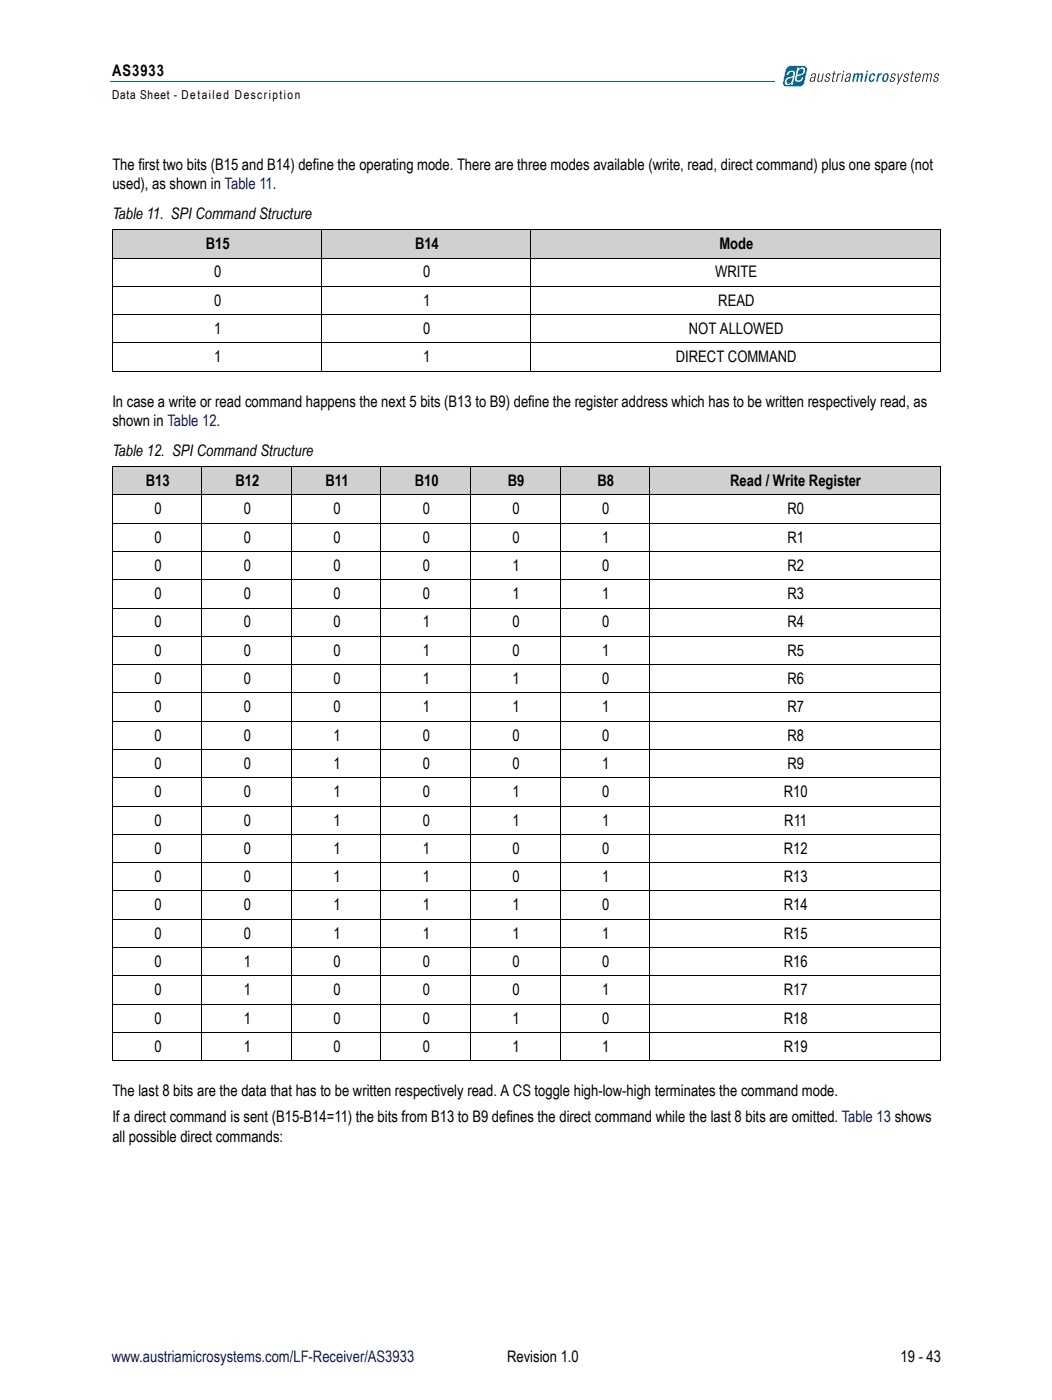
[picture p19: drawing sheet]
<svg xmlns="http://www.w3.org/2000/svg" width="210mm" height="279mm" viewBox="0 0 210 279" stroke-linecap="round" stroke-linejoin="round" font-family="sans-serif">
<defs><g id="words">
<g font-size="3.2">
<text x="22.4" y="15.2">AS3933</text>
<text x="22.4" y="33.9">The first two bits (B15 and B14) define the operating mode. There are three modes available (write, read, direct command) plus one spare (not</text>
<text x="22.4" y="37.7">used), as shown in Table 11.</text>
<text x="22.4" y="43.7">Table 11. SPI Command Structure</text>
<text x="41.1" y="49.7">B15</text>
<text x="82.8" y="49.7">B14</text>
<text x="143.5" y="49.7">Mode</text>
<text x="42.7" y="55.4">0</text>
<text x="84.5" y="55.4">0</text>
<text x="142.7" y="55.4">WRITE</text>
<text x="42.7" y="61">0</text>
<text x="84.5" y="61">1</text>
<text x="143.3" y="61">READ</text>
<text x="42.7" y="66.7">1</text>
<text x="84.5" y="66.7">0</text>
<text x="137.5" y="66.7">NOT ALLOWED</text>
<text x="42.7" y="72.3">1</text>
<text x="84.5" y="72.3">1</text>
<text x="134.9" y="72.3">DIRECT COMMAND</text>
<text x="22.4" y="81.1">In case a write or read command happens the next 5 bits (B13 to B9) define the register address which has to be written respectively read, as</text>
<text x="22.4" y="85">shown in Table 12.</text>
<text x="22.4" y="91">Table 12. SPI Command Structure</text>
<text x="29.1" y="97">B13</text>
<text x="47" y="97">B12</text>
<text x="64.9" y="97">B11</text>
<text x="82.7" y="97">B10</text>
<text x="101.3" y="97">B9</text>
<text x="119.2" y="97">B8</text>
<text x="145.7" y="97">Read / Write Register</text>
<text x="30.8" y="102.6">0</text>
<text x="48.7" y="102.6">0</text>
<text x="66.5" y="102.6">0</text>
<text x="84.4" y="102.6">0</text>
<text x="102.3" y="102.6">0</text>
<text x="120.1" y="102.6">0</text>
<text x="157.1" y="102.6">R0</text>
<text x="30.8" y="108.3">0</text>
<text x="30.8" y="113.9">0</text>
<text x="48.7" y="108.3">0</text>
<text x="48.7" y="113.9">0</text>
<text x="66.5" y="108.3">0</text>
<text x="66.5" y="113.9">0</text>
<text x="84.4" y="108.3">0</text>
<text x="84.4" y="113.9">0</text>
<text x="102.3" y="108.3">0</text>
<text x="102.3" y="113.9">1</text>
<text x="120.1" y="108.3">1</text>
<text x="120.1" y="113.9">0</text>
<text x="157.1" y="108.3">R1</text>
<text x="157.1" y="113.9">R2</text>
<text x="30.8" y="119.6">0</text>
<text x="48.7" y="119.6">0</text>
<text x="66.5" y="119.6">0</text>
<text x="84.4" y="119.6">0</text>
<text x="102.3" y="119.6">1</text>
<text x="120.1" y="119.6">1</text>
<text x="157.1" y="119.6">R3</text>
<text x="30.8" y="125.2">0</text>
<text x="48.7" y="125.2">0</text>
<text x="66.5" y="125.2">0</text>
<text x="84.4" y="125.2">1</text>
<text x="102.3" y="125.2">0</text>
<text x="120.1" y="125.2">0</text>
<text x="157.1" y="125.2">R4</text>
<text x="30.8" y="130.9">0</text>
<text x="48.7" y="130.9">0</text>
<text x="66.5" y="130.9">0</text>
<text x="84.4" y="130.9">1</text>
<text x="102.3" y="130.9">0</text>
<text x="120.1" y="130.9">1</text>
<text x="157.1" y="130.9">R5</text>
<text x="30.8" y="136.5">0</text>
<text x="48.7" y="136.5">0</text>
<text x="66.5" y="136.5">0</text>
<text x="84.4" y="136.5">1</text>
<text x="102.3" y="136.5">1</text>
<text x="120.1" y="136.5">0</text>
<text x="157.1" y="136.5">R6</text>
<text x="30.8" y="142.2">0</text>
<text x="48.7" y="142.2">0</text>
<text x="66.5" y="142.2">0</text>
<text x="84.4" y="142.2">1</text>
<text x="102.3" y="142.2">1</text>
<text x="120.1" y="142.2">1</text>
<text x="157.1" y="142.2">R7</text>
<text x="30.8" y="147.8">0</text>
<text x="48.7" y="147.8">0</text>
<text x="66.5" y="147.8">1</text>
<text x="84.4" y="147.8">0</text>
<text x="102.3" y="147.8">0</text>
<text x="120.1" y="147.8">0</text>
<text x="157.1" y="147.8">R8</text>
<text x="30.8" y="153.5">0</text>
<text x="48.7" y="153.5">0</text>
<text x="66.5" y="153.5">1</text>
<text x="84.4" y="153.5">0</text>
<text x="102.3" y="153.5">0</text>
<text x="120.1" y="153.5">1</text>
<text x="157.1" y="153.5">R9</text>
<text x="30.8" y="159.1">0</text>
<text x="48.7" y="159.1">0</text>
<text x="66.5" y="159.1">1</text>
<text x="84.4" y="159.1">0</text>
<text x="102.3" y="159.1">1</text>
<text x="120.1" y="159.1">0</text>
<text x="156.4" y="159.1">R10</text>
<text x="30.8" y="164.7">0</text>
<text x="48.7" y="164.7">0</text>
<text x="66.5" y="164.7">1</text>
<text x="84.4" y="164.7">0</text>
<text x="102.3" y="164.7">1</text>
<text x="120.1" y="164.7">1</text>
<text x="156.5" y="164.7">R11</text>
<text x="30.8" y="170.4">0</text>
<text x="48.7" y="170.4">0</text>
<text x="66.5" y="170.4">1</text>
<text x="84.4" y="170.4">1</text>
<text x="102.3" y="170.4">0</text>
<text x="120.1" y="170.4">0</text>
<text x="156.4" y="170.4">R12</text>
<text x="30.8" y="176">0</text>
<text x="48.7" y="176">0</text>
<text x="66.5" y="176">1</text>
<text x="84.4" y="176">1</text>
<text x="102.3" y="176">0</text>
<text x="120.1" y="176">1</text>
<text x="156.4" y="176">R13</text>
<text x="30.8" y="181.7">0</text>
<text x="48.7" y="181.7">0</text>
<text x="66.5" y="181.7">1</text>
<text x="84.4" y="181.7">1</text>
<text x="102.3" y="181.7">1</text>
<text x="120.1" y="181.7">0</text>
<text x="156.4" y="181.7">R14</text>
<text x="30.8" y="187.3">0</text>
<text x="48.7" y="187.3">0</text>
<text x="66.5" y="187.3">1</text>
<text x="84.4" y="187.3">1</text>
<text x="102.3" y="187.3">1</text>
<text x="120.1" y="187.3">1</text>
<text x="156.4" y="187.3">R15</text>
<text x="30.8" y="193">0</text>
<text x="48.7" y="193">1</text>
<text x="66.5" y="193">0</text>
<text x="84.4" y="193">0</text>
<text x="102.3" y="193">0</text>
<text x="120.1" y="193">0</text>
<text x="156.4" y="193">R16</text>
<text x="30.8" y="198.6">0</text>
<text x="48.7" y="198.6">1</text>
<text x="66.5" y="198.6">0</text>
<text x="84.4" y="198.6">0</text>
<text x="102.3" y="198.6">0</text>
<text x="120.1" y="198.6">1</text>
<text x="156.4" y="198.6">R17</text>
<text x="30.8" y="204.3">0</text>
<text x="30.8" y="209.9">0</text>
<text x="48.7" y="204.3">1</text>
<text x="48.7" y="209.9">1</text>
<text x="66.5" y="204.3">0</text>
<text x="66.5" y="209.9">0</text>
<text x="84.4" y="204.3">0</text>
<text x="84.4" y="209.9">0</text>
<text x="102.3" y="204.3">1</text>
<text x="102.3" y="209.9">1</text>
<text x="120.1" y="204.3">0</text>
<text x="120.1" y="209.9">1</text>
<text x="156.4" y="204.3">R18</text>
<text x="156.4" y="209.9">R19</text>
<text x="22.4" y="218.7">The last 8 bits are the data that has to be written respectively read. A CS toggle high-low-high terminates the command mode.</text>
<text x="22.4" y="224">If a direct command is sent (B15-B14=11) the bits from B13 to B9 defines the direct command while the last 8 bits are omitted. Table 13 shows</text>
<text x="22.4" y="227.9">all possible direct commands:</text>
<text x="101.2" y="271.9">Revision 1.0</text>
<text x="179.7" y="271.9">19 - 43</text>
</g>
<text font-size="3.2" fill="#000096" x="22.3" y="271.9">www.austriamicrosystems.com/LF-Receiver/AS3933</text>
<text font-size="2.5" x="22.4" y="19.8">Data Sheet - Detailed Description</text>
</g></defs>
<path d="M22.1 16.2h132.5" fill="none" stroke="#006d8e" stroke-width=".2"/>
<path d="M157.1 13.4l.7-.3h2.5l.5 .1 .3 .6-.6 2.6a1.14 1.14 0 0 1-1 .9h-2.6l-.6-.2-.1-.7 .5-2.4z" fill="#006d8e"/>
<g fill="#fff">
<path d="M157.1 13.4l.7-.2h2.5a.66 .66 0 0 1 .7 .8l-.5 2.4a1.08 1.08 0 0 1-1 .9h-2.6a.66 .66 0 0 1-.7-.9l.6-2.4zM157.1 13.3l-.4 .7-.6 2.4 .2 .7 .6 .3h2.6a1.19 1.19 0 0 0 1.1-.9l.5-2.7-.3-.6-.5-.1h-2.5z"/>
<path d="M157.3 14.3a.85 .85 0 0 1 1.3 .2l-.4 2.4h-.3l.1-.4a.71 .71 0 0 1-1.1 .4 .71 .71 0 0 1-.1-1.2l1.1-.4a.46 .46 0 0 0 .4-.6 .46 .46 0 0 0-.6-.3l-.4 .6h-.4zM157.1 15.9l-.2 .6 .1 .2a.75 .75 0 0 0 1.1-.8l.1-.5z"/>
<path d="M159.1 13.5h.3l-.1 .4a.71 .71 0 0 1 1.1-.3 .71 .71 0 0 1 0 1.1l-1.1 .5a.46 .46 0 0 0-.3 .5 .46 .46 0 0 0 .6 .3l.4-.6h.3a.92 .92 0 0 1-.7 .9 .92 .92 0 0 1-1-.4zM159.5 13.9l-.4 1.2 .3-.2a.75 .75 0 0 0 .8-.3 .75 .75 0 0 0 0-.8l-.2-.1z"/>
</g>
<g fill="#1a171b">
<path d="M163.3 14.7h.2l-.2 1.5a.45 .45 0 0 0 .6-.4l.3-1.1h.2l-.4 1.6h-.2l.1-.2-.2 .1a.44 .44 0 0 1-.6 0z"/>
<path d="M164.9 14.8a.52 .52 0 0 1 .8 0v.3h-.2v-.2l-.2-.1-.4 .3v.1l.6 .4a.56 .56 0 0 1-.2 .7 .56 .56 0 0 1-.8-.2l.1-.3h.1a.32 .32 0 0 0 .2 .4 .32 .32 0 0 0 .4-.2 .32 .32 0 0 0-.1-.4l-.5-.3z"/>
<path d="M166.4 14.2h.2l-.1 .5h.3l-.1 .1h-.2l-.3 1.2v.1l.3 .1-.2 .1-.3-.1 .3-1.4h-.3l.1-.1h.2z"/>
<path d="M167.1 14.7h.2v.2l.5-.3v.2l-.5 .2-.3 1.3h-.2z"/>
<path d="M168.3 14.1h.2l-.1 .3h-.2zM168.2 14.7h.2l-.4 1.6h-.2z"/>
</g>
<g fill="#006d8e">
<path d="M170.4 14.7h.3l-.1 .1 .5-.2 .3 .3 .2-.2a.43 .43 0 0 1 .6 .1l-.3 1.5h-.3l.3-1.3-.2-.1-.3 .3-.3 1.1h-.3l.3-1.3-.2-.1-.3 .3-.3 1.1h-.3z"/>
<path d="M173.6 14.9a.56 .56 0 0 1 .6-.3 .56 .56 0 0 1 .5 .4l-.1 .2h-.3v-.3h-.2a.96 .96 0 0 0-.4 1.1l.3 .1 .2-.4h.3a.6 .6 0 0 1-.5 .6 .6 .6 0 0 1-.7-.5z"/>
<path d="M175.2 14.7h.3l-.1 .2 .3-.3h.3l-.1 .4-.4 .1-.4 1.2h-.3z"/>
<path d="M172.9 14.1h.4l-.1 .3h-.4zM172.8 14.7h.3l-.3 1.6h-.4z"/>
<path d="M176.6 14.9l-.1 .3a.64 .64 0 0 0 0 .9 .92 .92 0 0 0 .5-1.2zM176.3 14.9a.56 .56 0 0 1 .6-.3 .56 .56 0 0 1 .4 .5 .85 .85 0 0 1-.3 1 .85 .85 0 0 1-1 0v-.6z"/>
</g>
<g fill="#1a171b">
<path d="M177.9 14.8a.52 .52 0 0 1 .8 0v.3h-.2v-.2l-.2-.1-.4 .3v.1l.6 .4a.56 .56 0 0 1-.2 .7 .56 .56 0 0 1-.8-.2l.1-.3h.2a.32 .32 0 0 0 .1 .4 .32 .32 0 0 0 .5-.2 .32 .32 0 0 0-.2-.4l-.5-.3z"/>
<path d="M179.1 14.7h.2v1.4l.7-1.4h.2l-1.1 2.2h-.2l.3-.6z"/>
<path d="M180.5 14.8a.52 .52 0 0 1 .8 0v.3h-.2l.1-.2-.2-.1-.4 .3v.1l.6 .4a.56 .56 0 0 1-.3 .7 .56 .56 0 0 1-.7-.2v-.3h.2a.32 .32 0 0 0 .2 .4 .32 .32 0 0 0 .4-.2 .32 .32 0 0 0-.1-.4l-.5-.3z"/>
<path d="M182.1 14.2h.2l-.1 .5h.3l-.1 .1h-.3l-.2 1.2v.1l.2 .1-.1 .1-.3-.1 .2-1.4h-.2v-.1h.3z"/>
<path d="M184.3 14.7h.2l-.1 .2a.4 .4 0 0 1 .4-.3 .4 .4 0 0 1 .4 .3l.1-.1a.41 .41 0 0 1 .7 0l-.3 1.5h-.2l.2-1.5a.43 .43 0 0 0-.6 .4l-.2 1.1h-.2l.2-1.5a.42 .42 0 0 0-.5 .4l-.3 1.1h-.2z"/>
<path d="M186.5 14.8a.52 .52 0 0 1 .9 0l-.1 .3h-.1v-.2l-.2-.1-.4 .3v.1l.6 .4a.56 .56 0 0 1-.2 .7 .56 .56 0 0 1-.8-.2v-.3h.2a.32 .32 0 0 0 .2 .4 .32 .32 0 0 0 .4-.2 .32 .32 0 0 0-.1-.4l-.5-.3z"/>
<path d="M183.1 14.8l-.3 .6h.7l-.1-.6zM182.9 14.9a.47 .47 0 0 1 .5-.3 .47 .47 0 0 1 .3 .5v.4h-.9l-.1 .5 .3 .2 .4-.4h.2a.54 .54 0 0 1-.5 .5 .54 .54 0 0 1-.6-.4z"/>
<path d="M161.8 15.7v.3l.2 .2a.7 .7 0 0 0 .5-.8zM161.9 14.9a.54 .54 0 0 1 .9-.1l-.3 1.5h-.2l.1-.2a.44 .44 0 0 1-.7 .1 .44 .44 0 0 1 .1-.7l.7-.2v-.5a.39 .39 0 0 0-.5 .4h-.2z"/>
<path d="M168.8 15.7v.3l.2 .2a.7 .7 0 0 0 .5-.8zM168.9 14.9a.54 .54 0 0 1 .9-.1l-.3 1.5h-.2l.1-.2a.44 .44 0 0 1-.7 .1 .44 .44 0 0 1 .1-.7l.7-.2v-.5a.39 .39 0 0 0-.5 .4h-.2z"/>
</g>
<g fill="#d0d0d0">
<path d="M22.4 45.9h41.7v5.6h-41.7z"/>
<path d="M64.1 45.9h41.8v5.6h-41.8z"/>
<path d="M105.9 45.9h81.7v5.6h-81.7z"/>
<path d="M22.4 93.1h17.9v5.7h-17.9z"/>
<path d="M40.3 93.1h17.8v5.7h-17.8z"/>
<path d="M58.1 93.1h17.9v5.7h-17.9z"/>
<path d="M76 93.1h17.9v5.7h-17.9z"/>
<path d="M93.9 93.1h17.8v5.7h-17.8z"/>
<path d="M111.7 93.1h17.9v5.7h-17.9z"/>
<path d="M129.6 93.1h58v5.7h-58z"/>
</g>
<g fill="none" stroke="#000" stroke-width=".2">
<path d="M22.3 45.9h165.4M22.3 51.5h165.4M22.3 57.1h165.4M22.4 45.9v28.1M64.1 45.8v28.4M105.9 45.8v28.4M187.6 45.9v28.1M22.3 62.8h165.4M22.3 68.4h165.4M22.3 74.1h165.4M22.3 98.8h165.4M22.4 93.1h165.2"/>
<path d="M22.4 98.8v112.8M22.4 93.2v5.5M40.3 93.1v118.7M58.1 93.1v118.7M76 93.1v118.7M93.9 93.1v118.7M111.7 93.1v118.7M129.6 93.1v118.7M187.6 98.8v112.8M187.6 93.2v5.5M22.3 104.4h165.4M22.3 110.1h165.4"/>
<path d="M22.3 115.7h165.4M22.3 121.4h165.4M22.3 127h165.4M22.3 132.6h165.4M22.3 138.3h165.4M22.3 143.9h165.4M22.3 149.6h165.4M22.3 155.2h165.4M22.3 160.9h165.4M22.3 166.5h165.4M22.3 172.2h165.4M22.3 177.8h165.4"/>
<path d="M22.3 183.4h165.4M22.3 189.1h165.4M22.3 194.7h165.4M22.3 200.4h165.4M22.3 206h165.4M22.3 211.7h165.4"/>
</g>
<use href="#words"/>
</svg>
